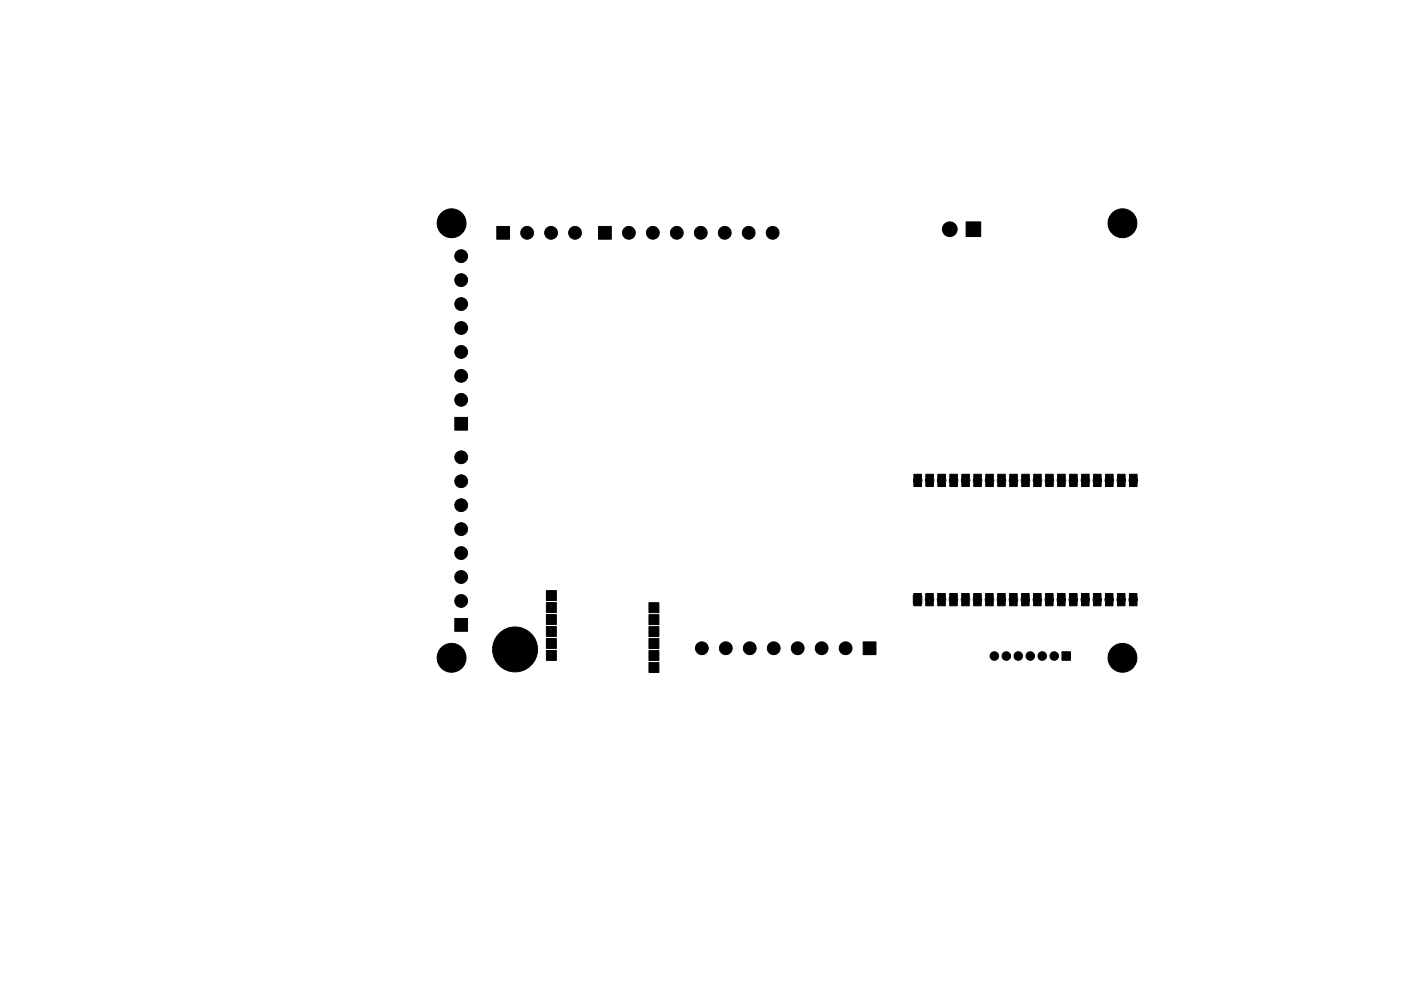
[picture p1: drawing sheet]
<svg xmlns="http://www.w3.org/2000/svg" width="297mm" height="210mm" viewBox="0 0 297 210" stroke-linecap="round" stroke-linejoin="round" font-family="sans-serif">
<g fill="#000" stroke="#000" stroke-width=".21">
<path d="M105.3 48h2.7v2.7h-2.7zM126.9 48h2.7v2.7h-2.7zM204.8 47.1h3.1v3.1h-3.1zM96.4 88.6h2.7v2.7h-2.7zM193.8 100.6h1.6v2.6h-1.6zM196.3 100.6h1.6v2.6h-1.6zM198.8 100.6h1.6v2.6h-1.6zM201.4 100.6h1.6v2.6h-1.6zM203.9 100.6h1.6v2.6h-1.6zM206.5 100.6h1.6v2.6h-1.6zM209 100.6h1.6v2.6h-1.6zM211.5 100.6h1.6v2.6h-1.6z"/>
<path d="M214.1 100.6h1.6v2.6h-1.6zM216.6 100.6h1.6v2.6h-1.6zM219.2 100.6h1.6v2.6h-1.6zM221.7 100.6h1.6v2.6h-1.6zM224.2 100.6h1.6v2.6h-1.6zM226.8 100.6h1.6v2.6h-1.6zM229.3 100.6h1.6v2.6h-1.6zM231.9 100.6h1.6v2.6h-1.6zM234.4 100.6h1.6v2.6h-1.6zM236.9 100.6h1.6v2.6h-1.6zM239.5 100.6h1.6v2.6h-1.6zM96.4 131.2h2.7v2.7h-2.7z"/>
<path d="M115.9 135.5h2.1v2.1h-2.1zM115.9 132.9h2.1v2.1h-2.1zM115.9 130.4h2.1v2.1h-2.1zM115.9 127.8h2.1v2.2h-2.1zM115.9 125.3h2.1v2.1h-2.1zM137.6 135.5h2.1v2.1h-2.1zM137.6 133h2.1v2.1h-2.1zM137.6 130.4h2.1v2.1h-2.1zM137.6 127.9h2.1v2.1h-2.1zM183 136.2h2.7v2.7h-2.7zM193.7 125.9h1.6v2.6h-1.6zM196.3 125.9h1.6v2.6h-1.6z"/>
<path d="M198.8 125.9h1.6v2.6h-1.6zM201.4 125.9h1.6v2.6h-1.6zM203.9 125.9h1.6v2.6h-1.6zM206.4 125.9h1.6v2.6h-1.6zM209 125.9h1.6v2.6h-1.6zM211.5 125.9h1.6v2.6h-1.6zM214.1 125.9h1.6v2.6h-1.6zM216.6 125.9h1.6v2.6h-1.6zM219.1 125.9h1.6v2.6h-1.6zM221.7 125.9h1.6v2.6h-1.6zM224.2 125.9h1.6v2.6h-1.6zM226.8 125.9h1.6v2.6h-1.6z"/>
<path d="M229.3 125.9h1.6v2.6h-1.6zM231.8 125.9h1.6v2.6h-1.6zM234.4 125.9h1.6v2.6h-1.6zM236.9 125.9h1.6v2.6h-1.6zM239.5 125.9h1.6v2.6h-1.6zM115.9 138h2.1v2.1h-2.1zM137.6 140.6h2.1v2.1h-2.1zM137.6 138h2.1v2.1h-2.1zM225.2 138.3h1.8v1.8h-1.8z"/>
<circle cx="95.7" cy="47.4" r="3.1"/>
<circle cx="97.8" cy="59.4" r="1.36"/>
<circle cx="97.8" cy="54.4" r="1.36"/>
<circle cx="111.8" cy="49.4" r="1.36"/>
<circle cx="116.8" cy="49.4" r="1.36"/>
<circle cx="121.9" cy="49.4" r="1.36"/>
<circle cx="133.3" cy="49.4" r="1.36"/>
<circle cx="138.4" cy="49.4" r="1.36"/>
<circle cx="143.5" cy="49.4" r="1.36"/>
<circle cx="148.6" cy="49.4" r="1.36"/>
<circle cx="153.7" cy="49.4" r="1.36"/>
<circle cx="158.7" cy="49.4" r="1.36"/>
<circle cx="163.8" cy="49.4" r="1.36"/>
<circle cx="201.4" cy="48.6" r="1.56"/>
<circle cx="238" cy="47.4" r="3.1"/>
<circle cx="97.8" cy="74.7" r="1.36"/>
<circle cx="97.8" cy="79.8" r="1.36"/>
<circle cx="97.8" cy="69.6" r="1.36"/>
<circle cx="97.8" cy="64.5" r="1.36"/>
<circle cx="97.8" cy="97" r="1.36"/>
<circle cx="97.8" cy="84.8" r="1.36"/>
<circle cx="97.8" cy="102.1" r="1.36"/>
<circle cx="97.8" cy="117.3" r="1.36"/>
<circle cx="97.8" cy="112.3" r="1.36"/>
<circle cx="97.8" cy="107.2" r="1.36"/>
<circle cx="95.7" cy="139.6" r="3.1"/>
<circle cx="97.8" cy="127.5" r="1.36"/>
<circle cx="97.8" cy="122.4" r="1.36"/>
<circle cx="109.2" cy="137.8" r="4.8"/>
<circle cx="148.8" cy="137.5" r="1.36"/>
<circle cx="153.9" cy="137.5" r="1.36"/>
<circle cx="159" cy="137.5" r="1.36"/>
<circle cx="164" cy="137.5" r="1.36"/>
<circle cx="169.1" cy="137.5" r="1.36"/>
<circle cx="174.2" cy="137.5" r="1.36"/>
<circle cx="179.3" cy="137.5" r="1.36"/>
<circle cx="210.8" cy="139.2" r=".9"/>
<circle cx="213.4" cy="139.2" r=".9"/>
<circle cx="215.9" cy="139.2" r=".9"/>
<circle cx="218.4" cy="139.2" r=".9"/>
<circle cx="221" cy="139.2" r=".9"/>
<circle cx="223.5" cy="139.2" r=".9"/>
<circle cx="238" cy="139.6" r="3.1"/>
</g>
</svg>
